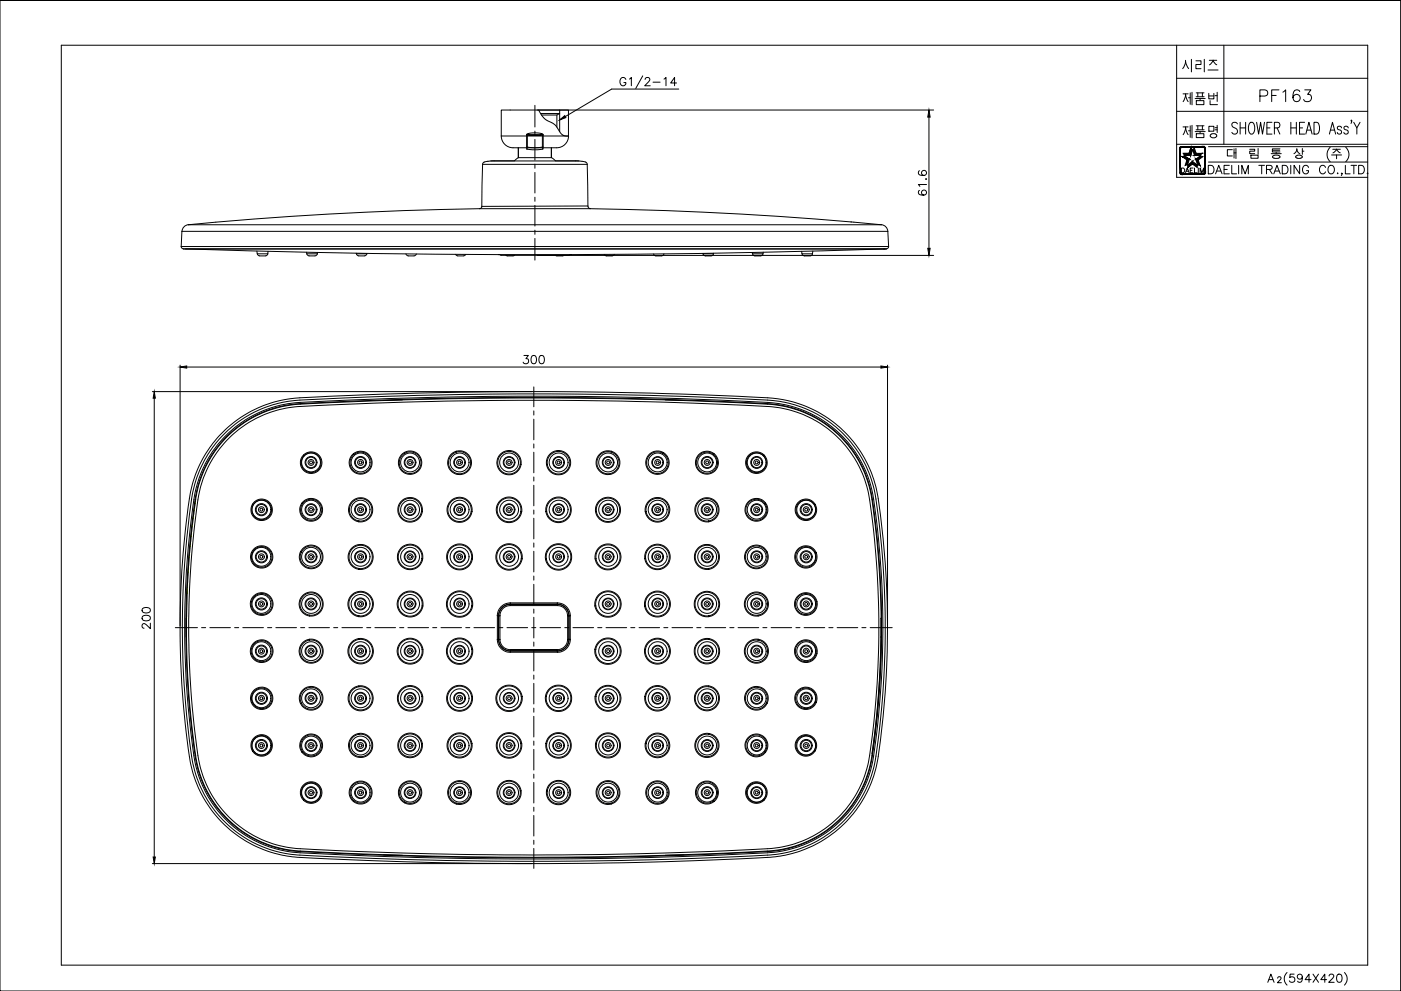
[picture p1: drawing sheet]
<svg xmlns="http://www.w3.org/2000/svg" width="594mm" height="420mm" viewBox="0 0 594 420" stroke-linecap="round" stroke-linejoin="round" font-family="sans-serif">
<defs><g id="words">
<text font-size="18.1" x="491.8" y="62.8">제품명</text>
<text font-size="15" x="492.1" y="31.8">시리즈</text>
<text font-size="14.1" x="491.8" y="45.5">제품번</text>
<g font-size="9.3">
<text x="261.8" y="38.8">G1/2-14</text>
<text x="533" y="44.4">PF163</text>
</g>
<text font-size="7.9" x="511.2" y="75.5">DAELIM TRADING CO.,LTD.</text>
<g font-size="7.1">
<text x="393.7" y="84" transform="rotate(-90 393.7 84)">61.6</text>
<text x="220.5" y="155.6">300</text>
<text x="64.6" y="267.8" transform="rotate(-90 64.6 267.8)">200</text>
</g>
</g></defs>
<!-- layer: TXT -->
<path d="M26 19.2h554v390h-554z" fill="none" stroke="#000" stroke-width=".42"/>
<!-- layer: 0 -->
<g fill="none" stroke="#000" stroke-width=".42">
<path d="M0 .2h593.9v420h-593.9zM498.9 19.2v56h81.1M519 19.2v42M498.9 33.2h81.1M223.3 57.2l.1 6M223.3 57.2l.6-.6 2.5-.3 3 .3 .9 .6M223.3 57.2h.3v5.2M223.6 57.1h6.4l-1.7 .3h-3.7zM230 57.2v5.2M230 57.2h.3M230.3 57.2v5.7a.54 .54 0 0 1-.4 .6 .54 .54 0 0 1-.6-.2l-3.7 .2-2.2-.3M498.9 47.2h81.1"/>
<path d="M524.7 52.5a1.2 1.2 0 0 0-1.6-.6 1.2 1.2 0 0 0-.6 1.6l1.5 .9a1.29 1.29 0 0 1 .4 2.1 1.29 1.29 0 0 1-2-.4M525.9 51.9v5M525.9 54.2h2.3M528.2 51.9v5M530.1 52.1l.3-.2a1.53 1.53 0 0 1 1.6 1.9l-.1 1.9a1.16 1.16 0 0 1-1.8 .9l-.7-1.7v-1.1zM532.8 51.9l.9 5 .8-5 .8 5 .9-5M537.2 54.2h1.3M539.4 51.9h-2.2v5h2.2M540.4 54.2h1.5a1.24 1.24 0 0 0 .8-1.2 1.24 1.24 0 0 0-.8-1.1h-1.5v5M541.5 54.2l1.2 2.7M547.4 54.2h2.3M547.4 51.9v5"/>
<path d="M549.7 51.9v5M551.1 54.2h1.3M553.2 51.9h-2.1v5h2.1M553.7 56.9l1.3-5 1.4 5M554.2 55.2h1.7M557.2 51.9h1.2a3.2 3.2 0 0 1 0 5h-1.2zM563.7 56.9l1.3-5 1.4 5M564.2 55.2h1.7M568.9 54.2a1.01 1.01 0 0 0-1.7-.4v.9l1.2 .5a.99 .99 0 0 1 .3 1.4l-1 .3-.5-.3-.1-.5M571.7 54.2a.95 .95 0 0 0-.9-.7 .95 .95 0 0 0-1 .7l.6 .7 .8 .3a.99 .99 0 0 1 .3 1.4 1.01 1.01 0 0 1-1.7-.5M573.2 51.1h-.3l.1-.2 .2 .2-.3 1.2M574 51.9l1.4 2.3v2.7"/>
<path d="M576.7 51.9l-1.3 2.3M223.6 62.4l2.5 .3 3.9-.3M223.6 62.4l-.2 .8M230 62.4l.2 .8M498.9 61.2h81.1M501 71.2h.6a1.06 1.06 0 0 1 .8 1 1.06 1.06 0 0 1-.8 1h-.6zM502.7 73.2l.8-2 .7 2M503 72.6h.9M504.7 72.2h.8M505.9 71.2h-1.2v2h1.2M506.5 71.2v2h1.2M508.1 71.2v2"/>
<path d="M512.4 62.2h67.6M512.4 68.7h67.6M529.9 63.3h2.1v.8h-2.1v1.1h2.1M530.4 65.8h3.1v1.3h-3.1zM533.5 62.9v2.5M539 65.2h4.3M539.5 63.7h3.2M540.2 65.9h1.9M540.3 65.9l-.6 .4v.4M541.1 64.6v.6M542.1 65.9l.6 .3v.5M542.8 63.1h-3.3v1.3h3.3"/>
<path d="M549.9 63.1l-.2 1-1 1.1M549.9 63.1l.5 1.5 .8 .6M550.1 65.9h1.5M550.1 65.9l-.6 .4v.4M551.6 65.9l.5 .3M552.2 66.3v.4M552.2 62.9v2.5M552.2 64.1h.7M564 62.4a4.2 4.2 0 0 0 0 6.1M564.6 65.7h4.3M565.1 63.3h3.3M566.8 65.7v1.6"/>
<path d="M566.8 63.3l.4 .7 1.1 .8M566.8 63.3l-1.6 1.5M570.7 62.4a4.1 4.1 0 0 1 0 6.1"/>
</g>
<!-- layer: DWG -->
<g fill="none" stroke="#000" stroke-width=".42">
<path d="M212.6 57.7h28.4M204.6 69.7h44.4M208.1 68.2h37.4M219.8 66.8h14M219.8 62.7h14M77.1 98.1h299.4M79.8 95.3h294M203.3 88.5h47M249.3 87.3l-45 .2M76.8 104.5h300M77.8 105.5h298M211.3 108h31"/>
<path d="M537.6 416.5l1.3-3.5 1.4 3.5M538.1 415.3h1.6M541.8 414.7l.4-.6h.6l.4 .5-1.5 2h1.6M545.8 412.3a3.6 3.6 0 0 0 0 5.4M548.8 413h-1.7l-.2 1.5a1.24 1.24 0 0 1 1.9 0 1.24 1.24 0 0 1-.3 1.8 1.24 1.24 0 0 1-1.8-.5M552.2 414.1a1.08 1.08 0 0 1-1.5 1 1.08 1.08 0 0 1-.4-1.7 1.08 1.08 0 0 1 1.8 .1 2.44 2.44 0 0 1-.8 3l-1.1-.5M555.9 415.3h-2.5l1.7-2.3v3.5M556.8 413l2.3 3.5M559.1 413l-2.3 3.5M562.6 415.3h-2.5l1.7-2.3v3.5M563.6 413.8l.7-.8h.6l.7 .6-.5 1.2-1.7 1.7h2.3M567.3 413.2a1.14 1.14 0 0 1 1.6 .4 1.74 1.74 0 0 1-1.2 2.9 2.21 2.21 0 0 1-.4-3.3z"/>
<path d="M570.1 412.3a3.6 3.6 0 0 1 0 5.4"/>
</g>
<!-- layer: 08_ALL_FEATURES -->
<g fill="none" stroke="#000" stroke-width=".42">
<path d="M93 184.7a50.4 50.4 0 0 1 34.2-16 1806 1806 0 0 1 202.6 .4 50.1 50.1 0 0 1 42.6 42.4 375.1 375.1 0 0 1-.8 113.5 50 50 0 0 1-46.1 38.5 1806.9 1806.9 0 0 1-202.6-.4 50 50 0 0 1-42.6-42.4 371.5 371.5 0 0 1 .8-113.5 50 50 0 0 1 11.9-22.5zM94.4 184.6a49.3 49.3 0 0 1 32.8-15 1803.4 1803.4 0 0 1 202.5 .5 49 49 0 0 1 41.7 41.5 367.2 367.2 0 0 1-1 114.2 49 49 0 0 1-44.9 36.7 1818.7 1818.7 0 0 1-202.5-.3 49.2 49.2 0 0 1-41.8-41.6 372.8 372.8 0 0 1 .8-113.2 48.4 48.4 0 0 1 12.4-22.8zM95.2 185.3a48.3 48.3 0 0 1 32.1-14.7 1799.5 1799.5 0 0 1 202.3 .4 48 48 0 0 1 40.9 40.8 372.2 372.2 0 0 1-.8 112.7 48.1 48.1 0 0 1-44.3 37.1 1813.8 1813.8 0 0 1-202.3-.4 48.2 48.2 0 0 1-40.9-40.7 368.1 368.1 0 0 1 1-113.8 48.2 48.2 0 0 1 12-21.4zM95.7 185.8a47.6 47.6 0 0 1 31.6-14.4 1811.4 1811.4 0 0 1 202.1 .3 47.4 47.4 0 0 1 40.3 40.1 370.6 370.6 0 0 1-.7 112.6 47.3 47.3 0 0 1-43.6 36.4 1784.4 1784.4 0 0 1-202.2-.4 47.3 47.3 0 0 1-40.2-40.1 368.1 368.1 0 0 1 .9-113.5 48.3 48.3 0 0 1 11.8-21zM96.2 184.9a48.1 48.1 0 0 1 31.1-13.8 1797.3 1797.3 0 0 1 202.2 .4 47.5 47.5 0 0 1 40.5 40.3 371 371 0 0 1-.8 112.6 47.7 47.7 0 0 1-43.8 36.7 1813 1813 0 0 1-202.2-.4 47.6 47.6 0 0 1-40.5-40.3 371.1 371.1 0 0 1 .8-112.6 48 48 0 0 1 12.7-22.9zM96.4 186.5a46.6 46.6 0 0 1 30.9-14.2 1808.2 1808.2 0 0 1 202 .4 46.4 46.4 0 0 1 39.5 39.3 365.6 365.6 0 0 1-1 113.1 46.3 46.3 0 0 1-42.4 34.7 1781.8 1781.8 0 0 1-202-.3 46.3 46.3 0 0 1-39.5-39.3 369.1 369.1 0 0 1 1-113.1 45.9 45.9 0 0 1 11.5-20.6zM216.4 256.8a4.3 4.3 0 0 0-4.4 4.3h-.5M216.4 256.2a4.9 4.9 0 0 0-4.9 4.9M216.4 256.1a5.1 5.1 0 0 0-5 5M216.4 255.6a5.5 5.5 0 0 0-5.5 5.5h.5M216.4 256.2h19.9a4.8 4.8 0 0 1 4.9 4.9M216.4 256.8h19.9a4.3 4.3 0 0 1 4.4 4.3h.5"/>
<path d="M216.4 256.1h19.9M216.4 255.6h19.9M216.4 256.1l.1 .1M216.4 255.6v.5M216.4 256.2v.5M236.3 255.6a5.5 5.5 0 0 1 5.5 5.5h-.5M236.3 256.1a4.8 4.8 0 0 1 4.9 5.1M236.3 256.1l-.1 .1M236.3 255.6v.5M236.4 256.2v.5M79 262.1l.1 8-.1-8M210.9 260.9v10.4"/>
<path d="M211.4 271l-.5 .1a5.5 5.5 0 0 0 5.5 5.5v-.5M211.4 271.1a5 5 0 0 0 5 5M211.4 261.1l.1 .1M211.4 260.9v10.4M211.5 271.1a4.9 4.9 0 0 0 4.9 4.8M211.5 270.9l-.1 .2M211.5 261.1v10M211.5 271.1h.5a4.6 4.6 0 0 0 4.4 4.5v.3M212 260.9v10.4M216.5 276.5h19.8M216.5 276h19.8M216.5 275.9l19.8 .2"/>
<path d="M216.5 275.9l-.1 .2M236.4 275.4v.5M240.7 260.9v10.4M241.2 271.1a4.8 4.8 0 0 1-4.9 4.8h-19.8M241.2 270.9a4.7 4.7 0 0 1-4.9 5.2M241.2 261.1v10M241.2 271.1h-.5a4.3 4.3 0 0 1-4.4 4.3h-19.8M241.3 260.9v10.4M241.3 271l.3 .1a4 4 0 0 1-1.4 3.9 5.5 5.5 0 0 1-3.9 1.6v-.5M241.8 260.9v10.4M373.7 270.1a429.1 429.1 0 0 1-4 49.6M373.7 262.1v8v-8"/>
<circle cx="131.9" cy="196.1" r="4"/>
<circle cx="131.9" cy="196.1" r="2.22"/>
<circle cx="131.9" cy="196.1" r="2.52"/>
<circle cx="131.9" cy="196.1" r="1.25"/>
<circle cx="131.9" cy="196.1" r=".61"/>
<circle cx="131.9" cy="196.2" r="4.6"/>
<circle cx="132" cy="196.2" r="4.2"/>
<circle cx="152.9" cy="196.1" r="4"/>
<circle cx="152.9" cy="196.1" r="2.22"/>
<circle cx="152.9" cy="196.1" r="2.52"/>
<circle cx="152.9" cy="196.1" r="1.25"/>
<circle cx="152.9" cy="196.1" r=".61"/>
<circle cx="152.9" cy="196.2" r="4.5"/>
<circle cx="152.9" cy="196.2" r="4.9"/>
<circle cx="173.9" cy="196.2" r="5"/>
<circle cx="173.9" cy="196.1" r="4"/>
<circle cx="173.9" cy="196.1" r="2.22"/>
<circle cx="173.9" cy="196.1" r="2.48"/>
<circle cx="173.9" cy="196.1" r="1.25"/>
<circle cx="173.9" cy="196.1" r=".61"/>
<circle cx="173.9" cy="196.2" r="4.6"/>
<circle cx="194.9" cy="196.2" r="5.1"/>
<circle cx="194.9" cy="196.2" r="4.7"/>
<circle cx="194.9" cy="196.1" r="4"/>
<circle cx="194.9" cy="196.1" r="2.22"/>
<circle cx="194.9" cy="196.1" r="2.48"/>
<circle cx="194.9" cy="196.1" r="1.25"/>
<circle cx="194.9" cy="196.1" r=".61"/>
<circle cx="215.8" cy="196.2" r="4.8"/>
<circle cx="215.9" cy="196.2" r="5.1"/>
<circle cx="215.9" cy="196.1" r="4"/>
<circle cx="215.9" cy="196.1" r="2.22"/>
<circle cx="215.9" cy="196.1" r="2.48"/>
<circle cx="215.9" cy="196.1" r="1.25"/>
<circle cx="215.9" cy="196.1" r=".61"/>
<circle cx="236.8" cy="196.2" r="5.1"/>
<circle cx="236.8" cy="196.2" r="4.8"/>
<circle cx="236.9" cy="196.1" r="4"/>
<circle cx="236.9" cy="196.1" r="2.22"/>
<circle cx="236.9" cy="196.1" r="2.48"/>
<circle cx="236.9" cy="196.1" r="1.25"/>
<circle cx="236.9" cy="196.1" r=".61"/>
<circle cx="257.8" cy="196.2" r="5.1"/>
<circle cx="257.8" cy="196.2" r="4.7"/>
<circle cx="257.9" cy="196.1" r="4"/>
<circle cx="257.9" cy="196.1" r="2.22"/>
<circle cx="257.9" cy="196.1" r="2.48"/>
<circle cx="257.9" cy="196.1" r="1.25"/>
<circle cx="257.9" cy="196.1" r=".61"/>
<circle cx="278.8" cy="196.2" r="4.6"/>
<circle cx="278.8" cy="196.2" r="5"/>
<circle cx="278.9" cy="196.1" r="4"/>
<circle cx="278.9" cy="196.1" r="2.22"/>
<circle cx="278.9" cy="196.1" r="2.48"/>
<circle cx="278.9" cy="196.1" r="1.25"/>
<circle cx="278.9" cy="196.1" r=".61"/>
<circle cx="299.8" cy="196.2" r="4.5"/>
<circle cx="299.8" cy="196.2" r="4.9"/>
<circle cx="299.9" cy="196.1" r="4"/>
<circle cx="299.9" cy="196.1" r="2.22"/>
<circle cx="299.9" cy="196.1" r="2.52"/>
<circle cx="299.9" cy="196.1" r="1.25"/>
<circle cx="299.9" cy="196.1" r=".61"/>
<circle cx="320.7" cy="196.2" r="4.2"/>
<circle cx="320.8" cy="196.1" r="4.6"/>
<circle cx="320.9" cy="196.1" r="4"/>
<circle cx="320.9" cy="196.1" r="2.22"/>
<circle cx="320.9" cy="196.1" r="2.52"/>
<circle cx="320.9" cy="196.1" r="1.25"/>
<circle cx="320.9" cy="196.1" r=".61"/>
<circle cx="110.8" cy="216.1" r="4"/>
<circle cx="110.8" cy="216.1" r="2.22"/>
<circle cx="110.8" cy="216.1" r="2.56"/>
<circle cx="110.8" cy="216.1" r="1.25"/>
<circle cx="110.8" cy="216.1" r=".61"/>
<circle cx="110.9" cy="216.1" r="4.5"/>
<circle cx="111" cy="216.2" r="4.2"/>
<circle cx="131.9" cy="216.1" r="4"/>
<circle cx="131.9" cy="216.1" r="2.22"/>
<circle cx="131.9" cy="216.1" r="2.52"/>
<circle cx="131.9" cy="216.1" r="1.25"/>
<circle cx="131.9" cy="216.1" r=".61"/>
<circle cx="131.9" cy="216.1" r="4.8"/>
<circle cx="132" cy="216.2" r="4.5"/>
<circle cx="152.9" cy="216.1" r="4"/>
<circle cx="152.9" cy="216.1" r="2.22"/>
<circle cx="152.9" cy="216.1" r="2.52"/>
<circle cx="152.9" cy="216.1" r="1.25"/>
<circle cx="152.9" cy="216.1" r=".61"/>
<circle cx="152.9" cy="216.2" r="5.1"/>
<circle cx="152.9" cy="216.1" r="4.8"/>
<circle cx="173.9" cy="216.1" r="4"/>
<circle cx="173.9" cy="216.1" r="2.22"/>
<circle cx="173.9" cy="216.1" r="2.48"/>
<circle cx="173.9" cy="216.1" r="1.25"/>
<circle cx="173.9" cy="216.1" r=".61"/>
<circle cx="173.9" cy="216.1" r="5.2"/>
<circle cx="173.9" cy="216.2" r="4.9"/>
<circle cx="194.9" cy="216.1" r="4"/>
<circle cx="194.9" cy="216.1" r="2.22"/>
<circle cx="194.9" cy="216.1" r="2.48"/>
<circle cx="194.9" cy="216.1" r="1.25"/>
<circle cx="194.9" cy="216.1" r=".61"/>
<circle cx="194.9" cy="216.2" r="5.3"/>
<circle cx="194.9" cy="216.1" r="5"/>
<circle cx="215.8" cy="216.1" r="5.1"/>
<circle cx="215.9" cy="216.1" r="5.4"/>
<circle cx="215.9" cy="216.1" r="4"/>
<circle cx="215.9" cy="216.1" r="2.22"/>
<circle cx="215.9" cy="216.1" r="2.48"/>
<circle cx="215.9" cy="216.1" r="1.25"/>
<circle cx="215.9" cy="216.1" r=".61"/>
<circle cx="236.8" cy="216.1" r="5.1"/>
<circle cx="236.8" cy="216.2" r="5.4"/>
<circle cx="236.9" cy="216.1" r="4"/>
<circle cx="236.9" cy="216.1" r="2.22"/>
<circle cx="236.9" cy="216.1" r="2.48"/>
<circle cx="236.9" cy="216.1" r="1.25"/>
<circle cx="236.9" cy="216.1" r=".61"/>
<circle cx="257.8" cy="216.1" r="5"/>
<circle cx="257.8" cy="216.1" r="5.3"/>
<circle cx="257.9" cy="216.1" r="4"/>
<circle cx="257.9" cy="216.1" r="2.22"/>
<circle cx="257.9" cy="216.1" r="2.48"/>
<circle cx="257.9" cy="216.1" r="1.25"/>
<circle cx="257.9" cy="216.1" r=".61"/>
<circle cx="278.8" cy="216.1" r="5.2"/>
<circle cx="278.8" cy="216.2" r="4.9"/>
<circle cx="278.9" cy="216.1" r="4"/>
<circle cx="278.9" cy="216.1" r="2.22"/>
<circle cx="278.9" cy="216.1" r="2.48"/>
<circle cx="278.9" cy="216.1" r="1.25"/>
<circle cx="278.9" cy="216.1" r=".61"/>
<circle cx="299.8" cy="216.1" r="4.8"/>
<circle cx="299.8" cy="216.2" r="5.1"/>
<circle cx="299.9" cy="216.1" r="4"/>
<circle cx="299.9" cy="216.1" r="2.22"/>
<circle cx="299.9" cy="216.1" r="2.52"/>
<circle cx="299.9" cy="216.1" r="1.25"/>
<circle cx="299.9" cy="216.1" r=".61"/>
<circle cx="320.7" cy="216.2" r="4.5"/>
<circle cx="320.7" cy="216.2" r="4.8"/>
<circle cx="320.9" cy="216.1" r="4"/>
<circle cx="320.9" cy="216.1" r="2.22"/>
<circle cx="320.9" cy="216.1" r="2.52"/>
<circle cx="320.9" cy="216.1" r="1.25"/>
<circle cx="320.9" cy="216.1" r=".61"/>
<circle cx="341.7" cy="216.1" r="4.5"/>
<circle cx="341.7" cy="216.2" r="4.2"/>
<circle cx="341.9" cy="216.1" r="4"/>
<circle cx="341.9" cy="216.1" r="2.22"/>
<circle cx="341.9" cy="216.1" r="2.56"/>
<circle cx="341.9" cy="216.1" r="1.25"/>
<circle cx="341.9" cy="216.1" r=".61"/>
<circle cx="110.8" cy="236.1" r="4"/>
<circle cx="110.8" cy="236.1" r="2.22"/>
<circle cx="110.8" cy="236.1" r="2.56"/>
<circle cx="110.8" cy="236.1" r="1.25"/>
<circle cx="110.8" cy="236.1" r=".61"/>
<circle cx="111" cy="236.1" r="4.7"/>
<circle cx="111" cy="236.1" r="4.4"/>
<circle cx="131.9" cy="236.1" r="4"/>
<circle cx="131.9" cy="236.1" r="2.22"/>
<circle cx="131.9" cy="236.1" r="2.52"/>
<circle cx="131.9" cy="236.1" r="1.25"/>
<circle cx="131.9" cy="236.1" r=".61"/>
<circle cx="131.9" cy="236.1" r="5"/>
<circle cx="132" cy="236.1" r="4.7"/>
<circle cx="152.9" cy="236.1" r="4"/>
<circle cx="152.9" cy="236.1" r="2.22"/>
<circle cx="152.9" cy="236.1" r="2.52"/>
<circle cx="152.9" cy="236.1" r="1.25"/>
<circle cx="152.9" cy="236.1" r=".61"/>
<circle cx="152.9" cy="236.1" r="5.3"/>
<circle cx="153" cy="236.1" r="4.9"/>
<circle cx="173.9" cy="236.1" r="4"/>
<circle cx="173.9" cy="236.1" r="2.22"/>
<circle cx="173.9" cy="236.1" r="2.48"/>
<circle cx="173.9" cy="236.1" r="1.25"/>
<circle cx="173.9" cy="236.1" r=".61"/>
<circle cx="173.9" cy="236.1" r="5.1"/>
<circle cx="173.9" cy="236.1" r="5.4"/>
<circle cx="194.9" cy="236.1" r="4"/>
<circle cx="194.9" cy="236.1" r="2.22"/>
<circle cx="194.9" cy="236.1" r="2.48"/>
<circle cx="194.9" cy="236.1" r="1.25"/>
<circle cx="194.9" cy="236.1" r=".61"/>
<circle cx="194.9" cy="236.1" r="5.1"/>
<circle cx="194.9" cy="236.1" r="5.5"/>
<circle cx="215.8" cy="236.1" r="5.2"/>
<circle cx="215.9" cy="236.1" r="5.6"/>
<circle cx="215.9" cy="236.1" r="4"/>
<circle cx="215.9" cy="236.1" r="2.22"/>
<circle cx="215.9" cy="236.1" r="2.48"/>
<circle cx="215.9" cy="236.1" r="1.25"/>
<circle cx="215.9" cy="236.1" r=".61"/>
<circle cx="236.8" cy="236.1" r="5.6"/>
<circle cx="236.8" cy="236.1" r="5.2"/>
<circle cx="236.9" cy="236.1" r="4"/>
<circle cx="236.9" cy="236.1" r="2.22"/>
<circle cx="236.9" cy="236.1" r="2.48"/>
<circle cx="236.9" cy="236.1" r="1.25"/>
<circle cx="236.9" cy="236.1" r=".61"/>
<circle cx="257.8" cy="236.1" r="5.5"/>
<circle cx="257.8" cy="236.1" r="5.1"/>
<circle cx="257.9" cy="236.1" r="4"/>
<circle cx="257.9" cy="236.1" r="2.22"/>
<circle cx="257.9" cy="236.1" r="2.48"/>
<circle cx="257.9" cy="236.1" r="1.25"/>
<circle cx="257.9" cy="236.1" r=".61"/>
<circle cx="278.8" cy="236.1" r="5.4"/>
<circle cx="278.8" cy="236.1" r="5.1"/>
<circle cx="278.9" cy="236.1" r="4"/>
<circle cx="278.9" cy="236.1" r="2.22"/>
<circle cx="278.9" cy="236.1" r="2.48"/>
<circle cx="278.9" cy="236.1" r="1.25"/>
<circle cx="278.9" cy="236.1" r=".61"/>
<circle cx="299.7" cy="236.1" r="4.9"/>
<circle cx="299.8" cy="236.1" r="5.3"/>
<circle cx="299.9" cy="236.1" r="4"/>
<circle cx="299.9" cy="236.1" r="2.22"/>
<circle cx="299.9" cy="236.1" r="2.52"/>
<circle cx="299.9" cy="236.1" r="1.25"/>
<circle cx="299.9" cy="236.1" r=".61"/>
<circle cx="320.7" cy="236.1" r="5"/>
<circle cx="320.8" cy="236.1" r="4.7"/>
<circle cx="320.9" cy="236.1" r="4"/>
<circle cx="320.9" cy="236.1" r="2.22"/>
<circle cx="320.9" cy="236.1" r="2.52"/>
<circle cx="320.9" cy="236.1" r="1.25"/>
<circle cx="320.9" cy="236.1" r=".61"/>
<circle cx="341.7" cy="236.1" r="4.4"/>
<circle cx="341.7" cy="236.1" r="4.7"/>
<circle cx="341.9" cy="236.1" r="4"/>
<circle cx="341.9" cy="236.1" r="2.22"/>
<circle cx="341.9" cy="236.1" r="2.56"/>
<circle cx="341.9" cy="236.1" r="1.25"/>
<circle cx="341.9" cy="236.1" r=".61"/>
<circle cx="110.8" cy="256.1" r="4"/>
<circle cx="110.8" cy="256.1" r="2.22"/>
<circle cx="110.8" cy="256.1" r="2.56"/>
<circle cx="110.8" cy="256.1" r="1.25"/>
<circle cx="110.8" cy="256.1" r=".61"/>
<circle cx="110.9" cy="256.1" r="4.8"/>
<circle cx="111" cy="256.1" r="4.5"/>
<circle cx="131.9" cy="256.1" r="4"/>
<circle cx="131.9" cy="256.1" r="2.22"/>
<circle cx="131.9" cy="256.1" r="2.52"/>
<circle cx="131.9" cy="256.1" r="1.25"/>
<circle cx="131.9" cy="256.1" r=".61"/>
<circle cx="131.9" cy="256.1" r="5.1"/>
<circle cx="132" cy="256.1" r="4.8"/>
<circle cx="152.9" cy="256.1" r="4"/>
<circle cx="152.9" cy="256.1" r="2.22"/>
<circle cx="152.9" cy="256.1" r="2.52"/>
<circle cx="152.9" cy="256.1" r="1.25"/>
<circle cx="152.9" cy="256.1" r=".61"/>
<circle cx="152.9" cy="256.1" r="5"/>
<circle cx="152.9" cy="256.1" r="5.4"/>
<circle cx="173.9" cy="256.1" r="4"/>
<circle cx="173.9" cy="256.1" r="2.22"/>
<circle cx="173.9" cy="256.1" r="2.48"/>
<circle cx="173.9" cy="256.1" r="1.25"/>
<circle cx="173.9" cy="256.1" r=".61"/>
<circle cx="173.9" cy="256.1" r="5.5"/>
<circle cx="173.9" cy="256.1" r="5.1"/>
<circle cx="194.9" cy="256.1" r="5.6"/>
<circle cx="194.9" cy="256.1" r="4"/>
<circle cx="194.9" cy="256.1" r="2.22"/>
<circle cx="194.9" cy="256.1" r="2.48"/>
<circle cx="194.9" cy="256.1" r="1.25"/>
<circle cx="194.9" cy="256.1" r=".61"/>
<circle cx="194.9" cy="256.1" r="5.2"/>
<circle cx="257.8" cy="256.1" r="5.6"/>
<circle cx="257.8" cy="256.1" r="5.2"/>
<circle cx="257.9" cy="256.1" r="4"/>
<circle cx="257.9" cy="256.1" r="2.22"/>
<circle cx="257.9" cy="256.1" r="2.48"/>
<circle cx="257.9" cy="256.1" r="1.25"/>
<circle cx="257.9" cy="256.1" r=".61"/>
<circle cx="278.8" cy="256.1" r="5.1"/>
<circle cx="278.8" cy="256.1" r="5.5"/>
<circle cx="278.9" cy="256.1" r="4"/>
<circle cx="278.9" cy="256.1" r="2.22"/>
<circle cx="278.9" cy="256.1" r="2.48"/>
<circle cx="278.9" cy="256.1" r="1.25"/>
<circle cx="278.9" cy="256.1" r=".61"/>
<circle cx="299.8" cy="256.1" r="5"/>
<circle cx="299.8" cy="256.1" r="5.4"/>
<circle cx="299.9" cy="256.1" r="4"/>
<circle cx="299.9" cy="256.1" r="2.22"/>
<circle cx="299.9" cy="256.1" r="2.52"/>
<circle cx="299.9" cy="256.1" r="1.25"/>
<circle cx="299.9" cy="256.1" r=".61"/>
<circle cx="320.7" cy="256.1" r="4.7"/>
<circle cx="320.7" cy="256.1" r="5.1"/>
<circle cx="320.9" cy="256.1" r="4"/>
<circle cx="320.9" cy="256.1" r="2.22"/>
<circle cx="320.9" cy="256.1" r="2.52"/>
<circle cx="320.9" cy="256.1" r="1.25"/>
<circle cx="320.9" cy="256.1" r=".61"/>
<circle cx="341.7" cy="256.1" r="4.5"/>
<circle cx="341.7" cy="256.1" r="4.8"/>
<circle cx="341.9" cy="256.1" r="4"/>
<circle cx="341.9" cy="256.1" r="2.22"/>
<circle cx="341.9" cy="256.1" r="2.56"/>
<circle cx="341.9" cy="256.1" r="1.25"/>
<circle cx="341.9" cy="256.1" r=".61"/>
<circle cx="110.8" cy="276.1" r="4"/>
<circle cx="110.8" cy="276.1" r="2.22"/>
<circle cx="110.8" cy="276.1" r="2.56"/>
<circle cx="110.8" cy="276.1" r="1.25"/>
<circle cx="110.8" cy="276.1" r=".61"/>
<circle cx="111" cy="276.1" r="4.8"/>
<circle cx="111" cy="276.1" r="4.5"/>
<circle cx="131.9" cy="276.1" r="4"/>
<circle cx="131.9" cy="276.1" r="2.22"/>
<circle cx="131.9" cy="276.1" r="2.52"/>
<circle cx="131.9" cy="276.1" r="1.25"/>
<circle cx="131.9" cy="276.1" r=".61"/>
<circle cx="131.9" cy="276.1" r="5.1"/>
<circle cx="132" cy="276.1" r="4.8"/>
<circle cx="152.9" cy="276.1" r="4"/>
<circle cx="152.9" cy="276.1" r="2.22"/>
<circle cx="152.9" cy="276.1" r="2.52"/>
<circle cx="152.9" cy="276.1" r="1.25"/>
<circle cx="152.9" cy="276.1" r=".61"/>
<circle cx="152.9" cy="276.1" r="5"/>
<circle cx="152.9" cy="276.1" r="5.4"/>
<circle cx="173.9" cy="276.1" r="4"/>
<circle cx="173.9" cy="276.1" r="2.22"/>
<circle cx="173.9" cy="276.1" r="2.48"/>
<circle cx="173.9" cy="276.1" r="1.25"/>
<circle cx="173.9" cy="276.1" r=".61"/>
<circle cx="173.9" cy="276.1" r="5.5"/>
<circle cx="173.9" cy="276.1" r="5.1"/>
<circle cx="194.9" cy="276.1" r="4"/>
<circle cx="194.9" cy="276.1" r="2.22"/>
<circle cx="194.9" cy="276.1" r="2.48"/>
<circle cx="194.9" cy="276.1" r="1.25"/>
<circle cx="194.9" cy="276.1" r=".61"/>
<circle cx="194.9" cy="276.1" r="5.6"/>
<circle cx="194.9" cy="276.1" r="5.2"/>
<circle cx="257.8" cy="276.1" r="5.6"/>
<circle cx="257.8" cy="276.1" r="5.2"/>
<circle cx="257.9" cy="276.1" r="4"/>
<circle cx="257.9" cy="276.1" r="2.22"/>
<circle cx="257.9" cy="276.1" r="2.48"/>
<circle cx="257.9" cy="276.1" r="1.25"/>
<circle cx="257.9" cy="276.1" r=".61"/>
<circle cx="278.8" cy="276.1" r="5.5"/>
<circle cx="278.8" cy="276.1" r="5.1"/>
<circle cx="278.9" cy="276.1" r="4"/>
<circle cx="278.9" cy="276.1" r="2.22"/>
<circle cx="278.9" cy="276.1" r="2.48"/>
<circle cx="278.9" cy="276.1" r="1.25"/>
<circle cx="278.9" cy="276.1" r=".61"/>
<circle cx="299.8" cy="276.1" r="5"/>
<circle cx="299.8" cy="276.1" r="5.4"/>
<circle cx="299.9" cy="276.1" r="4"/>
<circle cx="299.9" cy="276.1" r="2.22"/>
<circle cx="299.9" cy="276.1" r="2.52"/>
<circle cx="299.9" cy="276.1" r="1.25"/>
<circle cx="299.9" cy="276.1" r=".61"/>
<circle cx="320.7" cy="276.1" r="4.7"/>
<circle cx="320.8" cy="276.1" r="5.1"/>
<circle cx="320.9" cy="276.1" r="4"/>
<circle cx="320.9" cy="276.1" r="2.22"/>
<circle cx="320.9" cy="276.1" r="2.52"/>
<circle cx="320.9" cy="276.1" r="1.25"/>
<circle cx="320.9" cy="276.1" r=".61"/>
<circle cx="341.7" cy="276.1" r="4.8"/>
<circle cx="341.7" cy="276.1" r="4.5"/>
<circle cx="341.9" cy="276.1" r="4"/>
<circle cx="341.9" cy="276.1" r="2.22"/>
<circle cx="341.9" cy="276.1" r="2.56"/>
<circle cx="341.9" cy="276.1" r="1.25"/>
<circle cx="341.9" cy="276.1" r=".61"/>
<circle cx="110.8" cy="296.1" r="4"/>
<circle cx="110.8" cy="296.1" r="2.22"/>
<circle cx="110.8" cy="296.1" r="2.56"/>
<circle cx="110.8" cy="296.1" r="1.25"/>
<circle cx="110.8" cy="296.1" r=".61"/>
<circle cx="111" cy="296.1" r="4.4"/>
<circle cx="111" cy="296.1" r="4.7"/>
<circle cx="131.9" cy="296.1" r="4"/>
<circle cx="131.9" cy="296.1" r="2.22"/>
<circle cx="131.9" cy="296.1" r="2.52"/>
<circle cx="131.9" cy="296.1" r="1.25"/>
<circle cx="131.9" cy="296.1" r=".61"/>
<circle cx="131.9" cy="296.1" r="5"/>
<circle cx="132" cy="296.1" r="4.7"/>
<circle cx="152.9" cy="296.1" r="4"/>
<circle cx="152.9" cy="296.1" r="2.22"/>
<circle cx="152.9" cy="296.1" r="2.52"/>
<circle cx="152.9" cy="296.1" r="1.25"/>
<circle cx="152.9" cy="296.1" r=".61"/>
<circle cx="152.9" cy="296.1" r="5.3"/>
<circle cx="152.9" cy="296.1" r="5"/>
<circle cx="173.9" cy="296.1" r="4"/>
<circle cx="173.9" cy="296.1" r="2.22"/>
<circle cx="173.9" cy="296.1" r="2.48"/>
<circle cx="173.9" cy="296.1" r="1.25"/>
<circle cx="173.9" cy="296.1" r=".61"/>
<circle cx="173.9" cy="296.1" r="5.4"/>
<circle cx="173.9" cy="296.1" r="5"/>
<circle cx="194.9" cy="296.1" r="5.5"/>
<circle cx="194.9" cy="296.1" r="4"/>
<circle cx="194.9" cy="296.1" r="2.22"/>
<circle cx="194.9" cy="296.1" r="2.48"/>
<circle cx="194.9" cy="296.1" r="1.25"/>
<circle cx="194.9" cy="296.1" r=".61"/>
<circle cx="194.9" cy="296.1" r="5.1"/>
<circle cx="215.9" cy="296.1" r="5.2"/>
<circle cx="215.9" cy="296.1" r="5.6"/>
<circle cx="215.9" cy="296.1" r="4"/>
<circle cx="215.9" cy="296.1" r="2.22"/>
<circle cx="215.9" cy="296.1" r="2.48"/>
<circle cx="215.9" cy="296.1" r="1.25"/>
<circle cx="215.9" cy="296.1" r=".61"/>
<circle cx="236.8" cy="296.1" r="5.2"/>
<circle cx="236.8" cy="296.1" r="5.6"/>
<circle cx="236.9" cy="296.1" r="4"/>
<circle cx="236.9" cy="296.1" r="2.22"/>
<circle cx="236.9" cy="296.1" r="2.48"/>
<circle cx="236.9" cy="296.1" r="1.25"/>
<circle cx="236.9" cy="296.1" r=".61"/>
<circle cx="257.8" cy="296.1" r="5.5"/>
<circle cx="257.8" cy="296.1" r="5.1"/>
<circle cx="257.9" cy="296.1" r="4"/>
<circle cx="257.9" cy="296.1" r="2.22"/>
<circle cx="257.9" cy="296.1" r="2.48"/>
<circle cx="257.9" cy="296.1" r="1.25"/>
<circle cx="257.9" cy="296.1" r=".61"/>
<circle cx="278.8" cy="296.1" r="5"/>
<circle cx="278.8" cy="296.1" r="5.4"/>
<circle cx="278.9" cy="296.1" r="4"/>
<circle cx="278.9" cy="296.1" r="2.22"/>
<circle cx="278.9" cy="296.1" r="2.48"/>
<circle cx="278.9" cy="296.1" r="1.25"/>
<circle cx="278.9" cy="296.1" r=".61"/>
<circle cx="299.8" cy="296.1" r="4.9"/>
<circle cx="299.8" cy="296.1" r="5.3"/>
<circle cx="299.9" cy="296.1" r="4"/>
<circle cx="299.9" cy="296.1" r="2.22"/>
<circle cx="299.9" cy="296.1" r="2.52"/>
<circle cx="299.9" cy="296.1" r="1.25"/>
<circle cx="299.9" cy="296.1" r=".61"/>
<circle cx="320.7" cy="296" r="4.7"/>
<circle cx="320.7" cy="296" r="5"/>
<circle cx="320.9" cy="296.1" r="4"/>
<circle cx="320.9" cy="296.1" r="2.22"/>
<circle cx="320.9" cy="296.1" r="2.52"/>
<circle cx="320.9" cy="296.1" r="1.25"/>
<circle cx="320.9" cy="296.1" r=".61"/>
<circle cx="341.7" cy="296.1" r="4.7"/>
<circle cx="341.7" cy="296.1" r="4.4"/>
<circle cx="341.9" cy="296.1" r="4"/>
<circle cx="341.9" cy="296.1" r="2.22"/>
<circle cx="341.9" cy="296.1" r="2.56"/>
<circle cx="341.9" cy="296.1" r="1.25"/>
<circle cx="341.9" cy="296.1" r=".61"/>
<circle cx="110.8" cy="316.1" r="4"/>
<circle cx="110.8" cy="316.1" r="2.22"/>
<circle cx="110.8" cy="316.1" r="2.56"/>
<circle cx="110.8" cy="316.1" r="1.25"/>
<circle cx="110.8" cy="316.1" r=".61"/>
<circle cx="110.9" cy="316" r="4.6"/>
<circle cx="111" cy="316" r="4.2"/>
<circle cx="131.9" cy="316.1" r="4"/>
<circle cx="131.9" cy="316.1" r="2.22"/>
<circle cx="131.9" cy="316.1" r="2.52"/>
<circle cx="131.9" cy="316.1" r="1.25"/>
<circle cx="131.9" cy="316.1" r=".61"/>
<circle cx="131.9" cy="316" r="4.8"/>
<circle cx="131.9" cy="316.1" r="4.5"/>
<circle cx="152.9" cy="316.1" r="4"/>
<circle cx="152.9" cy="316.1" r="2.22"/>
<circle cx="152.9" cy="316.1" r="2.52"/>
<circle cx="152.9" cy="316.1" r="1.25"/>
<circle cx="152.9" cy="316.1" r=".61"/>
<circle cx="152.9" cy="316" r="4.8"/>
<circle cx="152.9" cy="316" r="5.1"/>
<circle cx="173.9" cy="316.1" r="4"/>
<circle cx="173.9" cy="316.1" r="2.22"/>
<circle cx="173.9" cy="316.1" r="2.48"/>
<circle cx="173.9" cy="316.1" r="1.25"/>
<circle cx="173.9" cy="316.1" r=".61"/>
<circle cx="173.9" cy="316" r="5.2"/>
<circle cx="173.9" cy="316" r="4.9"/>
<circle cx="194.9" cy="316" r="5.3"/>
<circle cx="194.9" cy="316.1" r="4"/>
<circle cx="194.9" cy="316.1" r="2.22"/>
<circle cx="194.9" cy="316.1" r="2.48"/>
<circle cx="194.9" cy="316.1" r="1.25"/>
<circle cx="194.9" cy="316.1" r=".61"/>
<circle cx="194.9" cy="316" r="5"/>
<circle cx="215.8" cy="316" r="5.1"/>
<circle cx="215.9" cy="316" r="5.4"/>
<circle cx="215.9" cy="316.1" r="4"/>
<circle cx="215.9" cy="316.1" r="2.22"/>
<circle cx="215.9" cy="316.1" r="2.48"/>
<circle cx="215.9" cy="316.1" r="1.25"/>
<circle cx="215.9" cy="316.1" r=".61"/>
<circle cx="236.8" cy="316" r="5.1"/>
<circle cx="236.8" cy="316" r="5.4"/>
<circle cx="236.9" cy="316.1" r="4"/>
<circle cx="236.9" cy="316.1" r="2.22"/>
<circle cx="236.9" cy="316.1" r="2.48"/>
<circle cx="236.9" cy="316.1" r="1.25"/>
<circle cx="236.9" cy="316.1" r=".61"/>
<circle cx="257.8" cy="316" r="5"/>
<circle cx="257.8" cy="316.1" r="5.3"/>
<circle cx="257.9" cy="316.1" r="4"/>
<circle cx="257.9" cy="316.1" r="2.22"/>
<circle cx="257.9" cy="316.1" r="2.48"/>
<circle cx="257.9" cy="316.1" r="1.25"/>
<circle cx="257.9" cy="316.1" r=".61"/>
<circle cx="278.8" cy="316" r="5.2"/>
<circle cx="278.8" cy="316" r="4.9"/>
<circle cx="278.9" cy="316.1" r="4"/>
<circle cx="278.9" cy="316.1" r="2.22"/>
<circle cx="278.9" cy="316.1" r="2.48"/>
<circle cx="278.9" cy="316.1" r="1.25"/>
<circle cx="278.9" cy="316.1" r=".61"/>
<circle cx="299.8" cy="316" r="5.1"/>
<circle cx="299.8" cy="316" r="4.8"/>
<circle cx="299.9" cy="316.1" r="4"/>
<circle cx="299.9" cy="316.1" r="2.22"/>
<circle cx="299.9" cy="316.1" r="2.52"/>
<circle cx="299.9" cy="316.1" r="1.25"/>
<circle cx="299.9" cy="316.1" r=".61"/>
<circle cx="320.7" cy="316.1" r="4.5"/>
<circle cx="320.8" cy="316" r="4.8"/>
<circle cx="320.9" cy="316.1" r="4"/>
<circle cx="320.9" cy="316.1" r="2.22"/>
<circle cx="320.9" cy="316.1" r="2.52"/>
<circle cx="320.9" cy="316.1" r="1.25"/>
<circle cx="320.9" cy="316.1" r=".61"/>
<circle cx="341.7" cy="316" r="4.2"/>
<circle cx="341.7" cy="316" r="4.6"/>
<circle cx="341.9" cy="316.1" r="4"/>
<circle cx="341.9" cy="316.1" r="2.22"/>
<circle cx="341.9" cy="316.1" r="2.56"/>
<circle cx="341.9" cy="316.1" r="1.25"/>
<circle cx="341.9" cy="316.1" r=".61"/>
<circle cx="131.9" cy="336.1" r="4"/>
<circle cx="131.9" cy="336.1" r="2.22"/>
<circle cx="131.9" cy="336.1" r="2.52"/>
<circle cx="131.9" cy="336.1" r="1.25"/>
<circle cx="131.9" cy="336.1" r=".61"/>
<circle cx="131.9" cy="336" r="4.6"/>
<circle cx="132" cy="336" r="4.2"/>
<circle cx="152.9" cy="336.1" r="4"/>
<circle cx="152.9" cy="336.1" r="2.22"/>
<circle cx="152.9" cy="336.1" r="2.52"/>
<circle cx="152.9" cy="336.1" r="1.25"/>
<circle cx="152.9" cy="336.1" r=".61"/>
<circle cx="152.9" cy="336" r="4.5"/>
<circle cx="152.9" cy="336" r="4.9"/>
<circle cx="173.9" cy="336" r="5"/>
<circle cx="173.9" cy="336.1" r="4"/>
<circle cx="173.9" cy="336.1" r="2.22"/>
<circle cx="173.9" cy="336.1" r="2.48"/>
<circle cx="173.9" cy="336.1" r="1.25"/>
<circle cx="173.9" cy="336.1" r=".61"/>
<circle cx="173.9" cy="336" r="4.6"/>
<circle cx="194.9" cy="336" r="5.1"/>
<circle cx="194.9" cy="336" r="4.7"/>
<circle cx="194.9" cy="336.1" r="4"/>
<circle cx="194.9" cy="336.1" r="2.22"/>
<circle cx="194.9" cy="336.1" r="2.48"/>
<circle cx="194.9" cy="336.1" r="1.25"/>
<circle cx="194.9" cy="336.1" r=".61"/>
<circle cx="215.8" cy="336" r="5.1"/>
<circle cx="215.9" cy="336" r="4.8"/>
<circle cx="215.9" cy="336.1" r="4"/>
<circle cx="215.9" cy="336.1" r="2.22"/>
<circle cx="215.9" cy="336.1" r="2.48"/>
<circle cx="215.9" cy="336.1" r="1.25"/>
<circle cx="215.9" cy="336.1" r=".61"/>
<circle cx="236.8" cy="336" r="4.8"/>
<circle cx="236.8" cy="336" r="5.2"/>
<circle cx="236.9" cy="336.1" r="4"/>
<circle cx="236.9" cy="336.1" r="2.22"/>
<circle cx="236.9" cy="336.1" r="2.48"/>
<circle cx="236.9" cy="336.1" r="1.25"/>
<circle cx="236.9" cy="336.1" r=".61"/>
<circle cx="257.8" cy="336" r="5.1"/>
<circle cx="257.8" cy="336" r="4.7"/>
<circle cx="257.9" cy="336.1" r="4"/>
<circle cx="257.9" cy="336.1" r="2.22"/>
<circle cx="257.9" cy="336.1" r="2.48"/>
<circle cx="257.9" cy="336.1" r="1.25"/>
<circle cx="257.9" cy="336.1" r=".61"/>
<circle cx="278.8" cy="336" r="5"/>
<circle cx="278.8" cy="336" r="4.6"/>
<circle cx="278.9" cy="336.1" r="4"/>
<circle cx="278.9" cy="336.1" r="2.22"/>
<circle cx="278.9" cy="336.1" r="2.48"/>
<circle cx="278.9" cy="336.1" r="1.25"/>
<circle cx="278.9" cy="336.1" r=".61"/>
<circle cx="299.8" cy="336" r="4.5"/>
<circle cx="299.8" cy="336" r="4.9"/>
<circle cx="299.9" cy="336.1" r="4"/>
<circle cx="299.9" cy="336.1" r="2.22"/>
<circle cx="299.9" cy="336.1" r="2.52"/>
<circle cx="299.9" cy="336.1" r="1.25"/>
<circle cx="299.9" cy="336.1" r=".61"/>
<circle cx="320.7" cy="336" r="4.2"/>
<circle cx="320.7" cy="336" r="4.6"/>
<circle cx="320.9" cy="336.1" r="4"/>
<circle cx="320.9" cy="336.1" r="2.22"/>
<circle cx="320.9" cy="336.1" r="2.52"/>
<circle cx="320.9" cy="336.1" r="1.25"/>
<circle cx="320.9" cy="336.1" r=".61"/>
</g>
<!-- layer: 1 -->
<g fill="none" stroke="#000" stroke-width=".42">
<path d="M226.8 44.7v9.1M226.8 55.6v1.8M226.8 59.1v8.8M229.2 48.1h8.1M229.6 48.8h6.5M236.1 53.9v-5.1l1.2-.7v-1.4h3.7v11a4.9 4.9 0 0 1-4.9 5h-2.3v4.1v-4.1M237.3 46.7h-24.7v11a5 5 0 0 0 5 5h2.2v4.1v-4.1M219.8 66.8l-1.7 1.4-11.3 .2a1.93 1.93 0 0 0-2.2 1.2l-.3 17.9M226.8 69.6v1.7M226.8 73.1v8.7M233.8 66.8l1.7 1.4 11.4 .2a1.93 1.93 0 0 1 2.1 1.3l.3 17.8 .6 .9a1561.8 1561.8 0 0 1 124.5 7l1.4 1 .6 1.1 .4 7M204.3 87.5l-.6 .9a1561.3 1561.3 0 0 0-124.4 7l-1.5 1-.5 1.1-.5 7"/>
<path d="M226.8 83.6v1.7M226.8 87.1v8.7M226.8 97.6v1.8M76.8 104.4l.3 .8 .7 .3M77.8 105.5h298l-80.1 2-53.4 .5M78.8 105.5l79.5 2 53 .5M108.9 106.5l.2 1.1M109.1 107.6h4.4M109.1 107.6l.3 .6 .7 .3 2.8-.1 .7-.8M113.7 106.6l-.2 1M130 106.9l.1 .7M130.1 107.6h4.4"/>
<path d="M130.1 107.6l.3 .6 .7 .3M134.6 107.6l-.7 .8-2.8 .1M134.6 107.1l-.1 .5M151 107.4l.1 .2h4.4M151.1 107.6l.4 .6 .6 .3 2.8-.1 .7-.8M155.6 107.4l-.1 .2M172.1 107.6l1 .9 2.8-.1 .6-.7M193.2 107.8l.9 .7 2.8-.1 .6-.5M211.3 108h.1M211.5 108h.5M212 108l.5 .2h28.7l.4-.2M214.5 108.2l.6 .3 3.1-.2"/>
<path d="M226.8 101.1v9.2M239.2 108.2l-3.1 .3-.6-.2M241.7 108h.5M242.2 107.9l.1 .1M256.2 107.9l.6 .5 2.7 .1M260.5 107.8l-.9 .7M277.1 107.7l.7 .7 2.7 .1M281.5 107.6l-.3 .6-.6 .3M298.1 107.6h4.4M298.1 107.4v.2M298.1 107.6l.4 .6 .6 .3M299.1 108.5h2.4"/>
<path d="M302.5 107.6l-.3 .6-.6 .3M302.6 107.4l-.1 .2M319 107.1l.1 .5M319.1 107.6h4.4M319.1 107.6l.4 .6 .6 .3M323.5 107.6l-.6 .8-2.8 .1M323.6 106.9l-.1 .7M339.9 106.6l.2 1M340.1 107.6h4.4M340.1 107.6l.3 .6 .7 .3M344.5 107.6l-.6 .8-2.8 .1M344.7 106.5l-.2 1.1"/>
<path d="M376.8 104.4l-.3 .8-.7 .3M170.6 169.5l-8 .3M226.4 164v8.5M226.4 174.2v1.8M226.4 177.7v8.8M282.1 169.5l7.9 .3M226.4 188.2v1.7M226.4 191.7v8.7M226.4 202.2v1.8M226.4 205.7v8.8M226.4 216.2v1.8M226.4 219.7v8.8"/>
<path d="M226.4 230.2v1.8M226.4 233.7v8.8M226.4 244.2v1.8M226.4 247.7v8.8M226.4 258.2v1.8M74.3 266.1h9.4M79 262.1h.1M85.5 266.1h1.7M89 266.1h8.7M99.5 266.1h1.7M103 266.1h8.7M113.5 266.1h1.7"/>
<path d="M117 266.1h8.7M127.5 266.1h1.7M131 266.1h8.7M141.5 266.1h1.7M145 266.1h8.7M155.5 266.1h1.7M159 266.1h8.7M169.5 266.1h1.7M173 266.1h8.7M183.5 266.1h1.7M187 266.1h8.7M197.5 266.1h1.7"/>
<path d="M201 266.1h8.7M211.5 266.1h1.7M215 266.1h8.7M225.5 266.1h1.7M226.4 261.7v8.8M226.4 272.2v1.8M226.4 275.7v8.8M229 266.1h8.7M239.5 266.1h1.7M243 266.1h8.7M253.4 266.1h1.8M257 266.1h8.7"/>
<path d="M267.5 266.1h1.7M271 266.1h8.7M281.5 266.1h1.7M284.9 266.1h8.8M295.4 266.1h1.8M299 266.1h8.7M309.5 266.1h1.7M313 266.1h8.7M323.5 266.1h1.7M327 266.1h8.7M337.5 266.1h1.7M341 266.1h8.7"/>
<path d="M351.5 266.1h1.7M355 266.1h8.7M365.5 266.1h1.7M369 266.1h9.3M373.5 262.1h.2M226.4 286.2v1.8M226.4 289.7v8.8M226.4 300.2v1.8M226.4 303.7v8.8M226.4 314.2v1.8M226.4 317.7v8.8M226.4 328.2v1.7"/>
<path d="M226.4 331.7v8.7M226.4 342.2v1.8M226.4 345.7v8.8M226.4 356.2v1.8M226.4 359.7v8.5M162.6 362.4l8 .2M290 362.4l-7.9 .2"/>
</g>
<!-- layer: DIM -->
<path d="M287.8 37.8h-28.4l-22.1 13M227.8 46.7h168.1M228.4 46.7l2.1 3.2 1.1 .9 3.7 2.1 3 4.1 1.4 .7h1.3M237.3 48.1v7.7M393.9 49.7v55.6M227.8 108.3h168.1M76.4 154.8v110.6M79.2 155.6h294.3M376.3 154.8v110.6M64.6 166h161M65.4 168.8v194.5M64.6 366.1h161" fill="none" stroke="#000" stroke-width=".42"/>
<!-- layer: 1 -->
<path d="M82.9 212.5a373.5 373.5 0 0 0-3.7 49.6" fill="none" stroke="#bfff00" stroke-width=".42"/>
<!-- layer: DIM -->
<path d="M237.3 50.8l2.2-1.8 .4 .9zM393.9 46.7l.5 3h-1zM393.4 105.3h1l-.5 3zM76.4 155.6l2.8-.4v.9zM373.5 155.2l2.8 .4-2.8 .5zM65.4 166l.5 2.8h-1zM64.9 363.3h1l-.5 2.8z" fill="#000" stroke="#000" stroke-width=".42"/>
<!-- layer: 08_ALL_FEATURES -->
<g fill="#000" stroke="#000" stroke-width=".42">
<circle cx="241.2" cy="271.1" r=".07"/>
<circle cx="373.7" cy="270.1" r=".07"/>
</g>
<!-- layer: 1 -->
<g fill="#000" stroke="#000" stroke-width=".42">
<circle cx="374.9" cy="105.5" r=".07"/>
<circle cx="373.7" cy="262.1" r=".07"/>
</g>
<!-- layer: 0 -->
<g fill="#000" stroke="#000" stroke-width=".42">
<path d="M500.3 73.1l.2-.1v.4zM500.5 73v.4zM500.5 73.4l.2 .3zM500.6 73.3l.1 .4zM500.7 73.7l.4 .2zM500.8 73.6l.3 .3zM501.1 73.7l.3 .2zM501.1 73.7l.3 .2z"/>
<path d="M500.3 63l.2 10.1zM500.3 63l.2 10.1z"/>
<path d="M503.3 67.8l.3 2-1.1 .3zM503.3 67.8l.3 2 .8-2.3z"/>
<path d="M505.7 68.5v1.1l-2 1.4zM503.7 69.9v1.1l2-2.5z"/>
<path d="M505.7 69.6l2 .3v1.1zM505.7 68.5v1.1l2 .3z"/>
<path d="M507 67.5l1.1 .3 .7 2.3zM507 67.5l.8 2.3 1 .3z"/>
<path d="M501.4 73.9l8.8-.2zM501.4 73.7h8.8z"/>
<path d="M510.8 63l.2 10.1zM510.8 63l.2 10.1z"/>
</g>
<use href="#words"/>
</svg>
